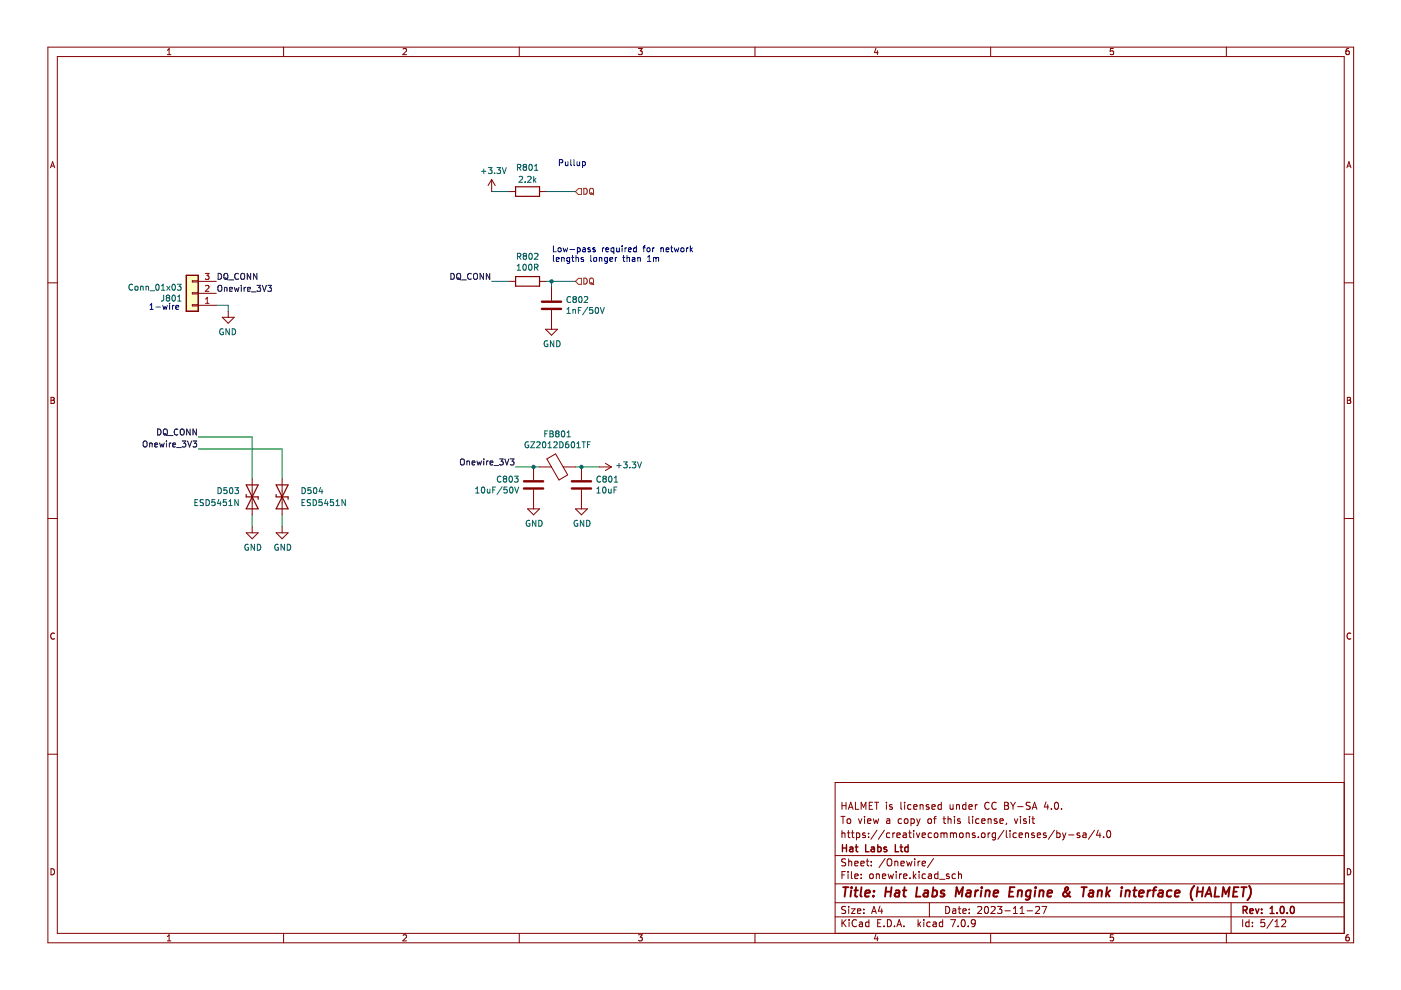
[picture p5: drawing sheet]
<svg xmlns="http://www.w3.org/2000/svg" width="297mm" height="210mm" viewBox="0 0 297 210" stroke-linecap="round" stroke-linejoin="round" font-family="sans-serif">
<g fill="none" stroke="#840000" stroke-width=".21">
<path d="M10.2 10h276.8v189.9h-276.8zM12.2 12h272.8v185.9h-272.8zM35.5 11.6h.7M35.5 10.7l.4-.4v1.3M60.1 10v2M85.5 10.4l.5-.1 .2 .4-.8 .9h.8M110.1 10v2M135.4 10.3h.8l-.5 .5 .4 .1v.6l-.2 .1-.5-.1M160.1 10v2M185.7 10.2l-.3 1h.8M186 10.7v.9M210 10v2"/>
<path d="M236.1 10.3h-.7v.6l.6-.1 .1 .7-.2 .1-.5-.1M260 10v2M286 10.3h-.4l-.2 .3-.1 .7 .3 .3 .4-.1v-.7h-.4l-.3 .2M10.7 35.6l.5-1.3 .4 1.3M10.8 35.2h.7M285.6 35.6l.4-1.3 .4 1.3M285.7 35.2h.6M10.2 60h2M285 60h2M10.8 84.2h.4l.3 .3-.3 .4 .3 .1 .1 .3-.3 .2h-.5zM10.8 84.9h.4M285.7 84.2h.4l.2 .3-.2 .4 .2 .1 .1 .3-.2 .2h-.5z"/>
<path d="M285.7 84.9h.4M10.2 109.9h2M285 109.9h2M11.6 134.3a.58 .58 0 0 0-.9 .6 .58 .58 0 0 0 .9 .5M286.4 134.3a.58 .58 0 0 0-.8 .6 .58 .58 0 0 0 .8 .5M10.2 159.9h2M285 159.9h2M178.3 173.1h.9M178.5 170.1v1.5M178.5 176.1v1.5M178.5 176.7l.2-.1 .4 .1 .1 .9M178.5 170.8h.9"/>
<path d="M178.7 173.1v1.5M179.4 170.1v1.5M179.7 176.6h.5M179.7 173.7l.2-.1 .4 .1 .1 .6-.2 .2-.3 .1-.2-.1zM179.9 176.1v1.3l.3 .2M179.9 171.6l.5-1.5 .5 1.5M180 171.2h.7M180.5 176.6h.6M180.7 176.1v1.3l.4 .2M181.4 170.1v1.5h.7M181.6 176.7l.4-.1 .3 .3-.1 .6h-.6M181.6 176.6v1.5"/>
<path d="M182 173.6l.4 1 .3-1M182.6 171.6v-1.5l.5 1.1 .5-1.1v1.5M183.3 173.1v.1M183.3 173.6v1M183.4 176.7l-.3-.1-.2 .2v.2l.5 .2v.3h-.5M183.9 174.1l.8-.1-.1-.3-.4-.1-.3 .2 .1 .7h.6M184.2 177.5v.1M184.2 176.7v.1M184.3 170.8h.5M185 170.1h-.7v1.5h.7M185.2 173.6l.2 1 .3-.7 .3 .7 .3-1M185.4 170.1h.9"/>
<path d="M185.9 170.1v1.5M185.9 176l-1.2 1.9M187.5 176l-1.3 1.9M187.9 170.1v.1M187.9 170.6v1M188 173.7h.6l.1 .9M188.7 176.7l-.5-.1-.3 .3 .2 .6h.6M188.7 174h-.5l-.3 .2 .3 .4 .5-.1M189.2 170.7l-.4-.1-.2 .2 .1 .2 .5 .2v.3h-.6M189.3 176.6v1M189.7 176.6l-.4 .3M190.2 177.1l.7-.1-.1-.3-.4-.1-.2 .2v.7h.6"/>
<path d="M191 170.1v1.3l.2 .2M191.2 173.7l-.5-.1-.3 .3 .2 .6h.6M191.5 176.7h.6l.1 .9M191.8 173.7l.2-.1 .4 .1 .1 .6-.1 .2-.4 .1-.2-.1zM191.8 170.1v.1M191.8 170.6v1M192.2 177h-.5l-.3 .2 .3 .4 .5-.1M192.7 176.6h.5M192.9 176.1v1.3l.3 .2M193.2 173.7l.4-.1 .3 .3-.2 .6h-.5M193.2 173.6v1.5M193.2 170.7l-.5-.1-.3 .3 .2 .6h.6"/>
<path d="M193.7 176.1v.1M193.7 176.6v1M193.7 171.1l.7-.1v-.3l-.5-.1-.2 .2 .1 .7h.6M194.3 176.6l.3 1 .4-1M194.4 173.6l.3 1M194.7 174.6l-.3 .5M195.1 173.6l-.4 1M195.1 170.7l.2-.1 .3 .1 .1 .9M195.1 170.6v1M195.5 177.1l.7-.1-.1-.3-.4-.1-.2 .2 .1 .7h.5M196.8 173.7l.2-.1 .4 .1 .1 .6-.1 .2-.4 .1-.2-.1zM196.9 170.7l-.3-.1-.2 .2v.2l.5 .2v.3h-.5"/>
<path d="M197.5 176.7l-.4-.1-.3 .3 .1 .6h.6M197.6 171.1l.7-.1-.1-.3-.4-.1-.2 .2v.7h.6M197.9 173.6h.6M198.1 176.7l.3-.1 .4 .1 .1 .6-.2 .2-.3 .1-.3-.1zM198.5 173.1l-.4 .2v1.3M199.5 176.7l.4-.1 .2 .2M199.5 176.6v1M199.6 170.7l-.5-.1-.2 .3 .1 .6h.6M199.6 170.1v1.5M199.9 173.6h.6M200.1 176.8l.3-.2 .3 .1 .1 .9M200.1 176.8v.8"/>
<path d="M200.1 173.1v1.3l.4 .2M201 173.7l.2-.1 .4 .1v.9M201 173.1v1.5M201.4 170.6l.1 .9 .4 .1 .2-.1M201.5 176.7l.4-.1 .2 .2M201.5 176.6v1M202.1 170.6v1M202.1 176.8l.3-.2 .3 .1 .1 .9M202.1 176.8v.8M202.4 173.1v.1M202.4 173.6v1M202.8 170.6v1"/>
<path d="M202.8 170.7l.2-.1 .4 .1v.9M203.5 176.7l.2-.1 .4 .1 .1 .6-.1 .2-.4 .1-.2-.1zM203.6 173.7l-.4-.1-.2 .2 .1 .2 .5 .2v.3h-.6M204.8 170.7l-.4-.1-.3 .3 .1 .6h.6M204.8 170.1v1.5M204.9 176.6v1M204.9 176.7l.2-.1 .3 .1 .1 .9M205.4 171.1l.7-.1v-.3l-.5-.1-.2 .2 .1 .7h.6M205.4 173.1v1.3l.2 .2M206.2 173.1v.1M206.2 173.6v1M206.7 176.7l-.3-.1-.3 .2 .1 .2 .5 .2v.3h-.6"/>
<path d="M206.8 170.6v1M207.2 170.6l-.4 .3M207.4 177.5v.1M207.6 173.7l-.5-.1-.2 .3 .1 .6h.6M208.1 176.7l.3-.1 .4 .1 .1 .6-.2 .2-.3 .1-.3-.1zM208.1 174.1l.8-.1-.1-.3-.4-.1-.3 .2 .1 .7h.6M209.5 176.6v1M209.5 173.6v1M209.5 173.7l.2-.1 .4 .1v.9M209.7 170.2a.71 .71 0 0 0-1 .5 .71 .71 0 0 0 .7 .9l.3-.1M209.9 176.6l-.4 .3M211.1 176.7l-.5-.1-.2 .3 .1 .6h.6"/>
<path d="M211.1 176.6v1.2l-.3 .3-.4-.1M211.2 170.2a.71 .71 0 0 0-1 .5 .71 .71 0 0 0 .7 .9l.3-.1M211.4 173.7l-.4-.1-.2 .2 .1 .2 .5 .2v.3h-.6M212 174.1l.7-.1-.1-.3-.4-.1-.2 .2 .1 .7h.5M212.9 176l-1.3 1.9M213 170.1h.5l.3 .3-.3 .4 .3 .2 .1 .3-.3 .3h-.6zM213 170.8h.5M213.4 176.1v1.3l.2 .2M213.4 174.5l-.1 .3M214.1 176.1v.1M214.1 176.6v1M214.3 170.1l.5 .8"/>
<path d="M214.8 170.9v.7M215.1 173.6l.3 1 .4-1M215.3 170.1l-.5 .8M215.5 176.7l-.4-.1-.3 .3 .1 .6h.6M215.8 171h1.1M216.1 177.1l.7-.1-.1-.3-.4-.1-.2 .2v.7h.6M216.4 173.1v.1M216.4 173.6v1M217.4 176.7l.2-.1 .4 .1 .1 .9M217.4 176.6v1M217.6 173.7l-.4-.1-.2 .2 .1 .2 .5 .2v.3h-.6M218.3 173.1v.1"/>
<path d="M218.3 173.6v1M218.4 170.2l-.5-.1-.3 .1v.5l.7 .3 .1 .3-.3 .3-.5-.1M218.8 173.6h.5M218.9 171.6l.4-1.5 .5 1.5M219 171.2h.7M219 173.1v1.3l.3 .2M219.3 176.7l-.4-.1-.2 .2 .1 .2 .5 .2v.3h-.6M219.9 177.1l.7-.1v-.3l-.5-.1-.2 .2 .1 .7h.6M221.8 176.7l-.4-.1-.2 .2 .1 .2 .5 .2v.3h-.6M221.8 170l-.4 1.1h.9M222.1 170.6v1M222.9 171.5v.1"/>
<path d="M223.6 176l-1.3 1.9M223.7 170.2l.2-.1a.8 .8 0 0 1 .5 .7 .8 .8 0 0 1-.5 .8l-.3-.6zM224.1 176.7l.4-.1 .3 .3-.2 .6h-.5M224.1 176.1v1.5M225.1 171.5v.1M225.3 176.6l.3 1M225.6 177.6l-.3 .5M226 176.6l-.4 1M226.6 177h1.1M228.9 176.7l-.3-.1-.3 .2 .1 .2 .5 .2v.3h-.6M229.6 176.7h.6l.1 .9M230.3 177h-.5l-.2 .2 .2 .4 .5-.1"/>
<path d="M232.1 176l-1.3 1.9M232.8 176l-.3 1.1h.9M233.2 176.6v1M234 177.5v.1M234.8 176.2l.2-.1a.8 .8 0 0 1 .5 .7 .8 .8 0 0 1-.5 .8l-.4-.6zM285 165.9h-107.9v32M10.8 184.2a.66 .66 0 0 1 .8 .6 .66 .66 0 0 1-.8 .7zM35.5 198.6l.4-.4v1.3M35.5 199.5h.7M60.1 197.9v2M85.5 198.3l.5-.1 .2 .4-.8 .9h.8M110.1 197.9v2"/>
<path d="M135.4 198.2h.8l-.5 .5 .4 .1v.6l-.2 .1-.5-.1M160.1 197.9v2M177.1 194.4h107.9M177.1 191.4h107.9M177.1 187.4h107.9M177.1 181.4h107.9M178.5 195v1.5M178.5 185.5h.5M178.7 195.6l.7 .9M179.2 184.8h-.7v1.5M179.3 192.3l-.6-.1-.2 .1v.5l.7 .2 .1 .4-.3 .3-.6-.1M179.3 182.2l-.6-.1-.2 .1v.5l.7 .2 .1 .4-.3 .3-.6-.1"/>
<path d="M179.4 195l-.9 .8M179.8 184.8v.1M179.8 185.3v1M179.9 182.1v1.5M179.9 192.2v.1M179.9 192.7v1M179.9 182.7l.3-.1 .3 .1 .1 .9M180 195v.1M180 195.5v1M180.5 192.7h.8l-.8 1h.8M180.5 184.8v1.3l.2 .2M181.2 183.1l.7-.2v-.2l-.5-.1-.2 .2 .1 .7h.6"/>
<path d="M181.2 185.8l.7-.2v-.2l-.5-.1-.2 .2 .1 .7h.6M181.6 195.1a.71 .71 0 0 0-1 .5 .71 .71 0 0 0 .7 .9l.3-.2M181.8 193.2l.7-.2-.1-.2-.4-.1-.2 .2 .1 .7h.5M182.2 195.6h.6l.1 .9M182.5 183.1l.7-.2v-.2l-.5-.1-.2 .2 .1 .7h.6M182.6 186.1v.2M182.6 185.4v.1M182.9 195.8l-.5 .1-.2 .2 .2 .4 .5-.1M183.2 193.5v.2M183.2 192.8v.1M183.7 182.6h.5M183.9 182.1v1.3l.3 .2"/>
<path d="M184.2 195.6l-.4-.1-.3 .3 .2 .6h.5M184.2 195v1.5M184.4 185.4l.3-.1 .4 .1 .1 .6-.2 .2-.3 .1-.3-.2zM184.7 183.4v.2M184.7 182.7v.1M184.8 193.7l.5-1.5 .5 1.5M184.9 193.3h.8M185.7 198.1l-.3 1h.8M185.8 185.4l.2-.1 .4 .1v.9M185.8 185.3v1M186 198.6v.9M186.1 195.7h.5"/>
<path d="M186.6 192.1l-.4 1.1h1M186.8 195h-.7v1.5h.7M186.9 192.7v1M187.1 185.8l.7-.2-.1-.2-.4-.1-.2 .2 .1 .7h.5M187.4 196.3v.2M187.7 182l-1.3 1.9M188.2 195a.76 .76 0 0 1 .8 .7 .76 .76 0 0 1-.8 .8zM188.2 182.3l.2-.2a.5 .5 0 0 1 .7 .5v.5a.5 .5 0 0 1-.5 .5 .5 .5 0 0 1-.5-.5zM188.3 185.3l.3 1 .3-.7 .3 .7 .2-1M189.7 196.3v.2M189.7 182.7l.2-.1 .4 .1 .1 .9M189.7 182.6v1"/>
<path d="M190 184.8v.1M190 185.3v1M190.2 196.5l.5-1.5 .5 1.5M190.3 196.1h.7M190.7 185.3v1M191 183.1l.7-.2v-.2l-.5-.1-.2 .2 .1 .7h.6M191.2 185.3l-.5 .3M191.6 185.8l.7-.2-.1-.2-.4-.1-.2 .2 .1 .7h.5M191.7 196.3v.2M192.2 182.6l.3 1 .3-.7 .3 .7 .3-1M192.9 186.1v.2M193.7 184.8v1.5"/>
<path d="M193.8 185.7l.4 .6M193.9 182.1v.1M193.9 182.6v1M194.2 185.3l-.5 .6M194.6 182.6v1M194.6 195v1.5M194.8 195.9l.4 .6M194.9 184.8v.1M194.9 185.3v1M195.1 182.6l-.5 .3M195.2 195.5l-.6 .6M195.5 183.1l.7-.2-.1-.2-.4-.1-.2 .2 .1 .7h.5"/>
<path d="M195.9 195v.1M195.9 195.5v1M196.2 185.4l-.4-.1-.3 .3 .1 .6h.6M196.9 185.4h.5l.1 .9M197 191.4v3M197.2 195.6l-.4-.1-.3 .3 .1 .6h.6M197.5 185.6l-.5 .1-.2 .2 .2 .4 .5-.1M197.9 195.6h.5l.1 .9M197.9 182l-1.3 1.9M198.5 195.8l-.5 .1-.2 .2 .2 .4 .5-.1M198.9 185.4l-.5-.1-.3 .3 .2 .6h.6M198.9 184.8v1.5"/>
<path d="M199.2 186.4h1.2M199.9 195.6l-.5-.1-.3 .3 .2 .6h.6M199.9 195v1.5M200.5 192.2a.76 .76 0 0 1 .9 .7 .76 .76 0 0 1-.9 .8zM201.2 185.4l-.3-.1-.3 .2 .1 .2 .5 .2v.3h-.6M201.6 195h1l-.7 1.5M202 192.8h.6v.9M202.6 185.4l-.5-.1-.2 .3 .1 .6h.6M202.6 193l-.5 .1-.2 .2 .2 .4 .5-.1M203.1 192.7h.6M203.1 196.3v.2M203.2 185.4l.2-.1 .4 .1 .1 .9"/>
<path d="M203.2 184.8v1.5M203.4 192.2v1.3l.3 .2M203.9 195.1l.2-.1a.8 .8 0 0 1 .6 .7 .8 .8 0 0 1-.6 .8l-.3-.6zM204.1 193.2l.8-.2-.1-.2-.4-.1-.3 .2 .1 .7h.6M205.3 196.3v.2M205.5 193.5v.2M205.5 192.8v.1M206.8 195.6l-.3 .3h-.3l-.3-.3v-.3l.3-.3 .4 .1 .2 .2a1 1 0 0 1-.4 1.2h-.3M207.3 192.3l.6-.1 .2 .4-.9 1.1h.9M208.9 192.3l.2-.1a.8 .8 0 0 1 .5 .7 .8 .8 0 0 1-.5 .8l-.4-.6zM210 197.9v2M210.1 192.3l.6-.1 .3 .4-.9 1.1h.9"/>
<path d="M211.5 192.2h.9l-.5 .6 .5 .1v.6l-.3 .2-.6-.2M213.1 193.1h1.1M214.9 193.7h.8M214.9 192.6l.4-.4v1.5M216.3 193.7h.8M216.3 192.6l.4-.4v1.5M217.8 193.1h1.1M219.6 192.3l.5-.1 .3 .4-.9 1.1h.9M220.9 192.2h1l-.6 1.5M236.1 198.2h-.7v.6l.6-.1 .1 .7-.2 .1-.5-.1M260 197.9v2M261 191.4v6.5"/>
<path d="M263.5 195v1.5M264.8 195.6l-.4-.1-.3 .3 .2 .6h.5M264.8 195v1.5M265.5 196.3v.2M265.5 195.6v.1M268.1 195h-.7l-.1 .7 .2-.1h.5l.2 .2-.1 .5-.2 .2-.6-.2M269.9 194.9l-1.3 1.9M270.3 196.5h.9M270.3 195.4l.4-.4v1.5M271.7 195.1l.6-.1 .3 .4-.9 1.1h.9M285.7 184.2a.66 .66 0 0 1 .7 .6 .66 .66 0 0 1-.7 .7zM286 198.2l-.4 .1-.2 .2-.1 .7 .3 .3 .4-.1v-.7h-.4l-.3 .2"/>
</g>
<g fill="none" stroke="#840000" stroke-width=".3">
<path d="M178.6 179.1v1.5M178.6 179.8h.9M179.5 179.1v1.5M180.2 179.7h.6v.9M180.8 179.9l-.5 .1-.2 .2 .2 .4 .5-.1M181.3 179.6h.6M181.5 179.1v1.3l.4 .2M183.5 179.1v1.5h.8M184.8 179.7h.5l.1 .9M185.4 179.9l-.5 .1-.2 .2 .2 .4 .5-.1M186.1 179.7l.4-.1 .3 .3-.1 .6h-.6M186.1 179.1v1.5"/>
<path d="M188 179.7l-.4-.1-.2 .2 .1 .2 .5 .2v.3h-.6M189.8 179.1v1.5h.7M190.8 179.6h.6M191 179.1v1.3l.4 .2M192.5 179.7l-.4-.1-.3 .3 .2 .6h.5M192.5 179.1v1.5M263.6 193l.7-.1 .1-.2v-.4l-.8-.1v1.5M263.9 193l.5 .7M265 193.2l.7-.2-.1-.3h-.4l-.2 .2 .1 .7h.5M266.2 192.7l.4 1 .3-1M267.5 193.5v.2M267.5 192.7v.2"/>
<path d="M269.3 193.7h.8M269.3 192.6l.4-.4v1.5M270.8 193.5v.2M271.6 192.3l.2-.1a.8 .8 0 0 1 .5 .7 .8 .8 0 0 1-.5 .8l-.4-.6zM272.9 193.5v.2M273.7 192.3l.2-.1a.8 .8 0 0 1 .5 .7 .8 .8 0 0 1-.5 .8l-.3-.6z"/>
</g>
<g fill="none" stroke="#840000" stroke-width=".4">
<path d="M178.8 188.1h1.1M179.3 188.1l-.2 2M180.5 188.8l-.2 1.3M180.6 188.1l-.1 .2M181.1 188.8h.8M181.5 188.1l-.2 1.7 .1 .2 .3 .1M182.7 188.1l-.3 1.7 .3 .3M183.4 189.4l1-.2v-.3h-.8l-.2 .9 .2 .3 .6-.1M185.2 189.9v.2M185.3 188.9v.2M187.8 189.1h1.1M187.9 188.1l-.3 2"/>
<path d="M189 188.1l-.2 2M189.9 188.9h.7v1.2M190.7 189.2l-.7 .1a.4 .4 0 0 0-.3 .4 .4 .4 0 0 0 .2 .4l.7-.1M191.4 188.8h.8M191.8 188.1l-.2 1.7v.2l.4 .1M194.5 188.1l-.3 2h1M196 188.9h.7v1.2M196.8 189.2l-.7 .1a.4 .4 0 0 0-.3 .4 .4 .4 0 0 0 .2 .4l.7-.1M197.8 188.9h.7l.2 .3-.1 .5a.66 .66 0 0 1-1 .3M197.9 188.1l-.3 2M200.3 188.9a.49 .49 0 0 0-.8 .3v.1l.7 .2v.3l-.3 .3-.5-.1M202.6 190.1l.2-2 .5 1.4 .9-1.4-.3 2"/>
<path d="M205 188.9h.8l-.1 1.2M205.8 189.2l-.6 .1a.4 .4 0 0 0-.4 .4 .4 .4 0 0 0 .3 .4l.6-.1M206.8 188.8l-.1 1.3M207.4 188.8l-.4 .1-.2 .3M208.1 188.8l-.2 1.3M208.2 188.1l-.1 .2M209 189l.3-.2 .5 .1-.1 1.2M209 188.8l-.1 1.3M210.7 189.4l.9-.2v-.3h-.8l-.2 .9 .3 .3 .5-.1M214 189.1h.7M215.1 188.1h-.9l-.3 2h1M215.9 189l.3-.2 .4 .1v1.2"/>
<path d="M215.9 188.8l-.2 1.3M218.5 188.9a.66 .66 0 0 0-.9 .3l-.1 .5 .1 .3h.8M218.6 188.8l-.3 1.6-.4 .4-.4-.1M219.5 188.8l-.2 1.3M219.6 188.1v.2M220.4 189l.3-.2 .5 .1-.1 1.2M220.5 188.8l-.2 1.3M222.1 189.4l1-.2-.1-.3h-.7l-.3 .9 .3 .3 .6-.1M226.8 189.1l-.2 .4a.92 .92 0 0 1-.9 .6l-.2-.1a.54 .54 0 0 1 .1-.8l.9-.7-.1-.3-.2-.1a.6 .6 0 0 0-.2 1.1l.7 .8 .3 .1M229.3 188.1h1.1M229.9 188.1l-.3 2M231 188.9h.8l-.1 1.2"/>
<path d="M231.8 189.2l-.7 .1a.4 .4 0 0 0-.3 .4 .4 .4 0 0 0 .2 .4l.7-.1M232.8 189l.3-.2 .5 .1-.1 1.2M232.8 188.8l-.1 1.3M234.7 188.1l-.2 2M234.8 189.3l.4 .8M235.4 188.8l-.9 .7M237.8 188.8l-.2 1.3M237.9 188.1l-.1 .2M238.7 189l.3-.2 .5 .1-.1 1.2M238.7 188.8l-.1 1.3M240.3 188.8h.7M240.6 188.1l-.2 1.7 .1 .2 .3 .1"/>
<path d="M241.5 189.4l1-.2-.1-.3h-.7l-.2 .9 .2 .3 .6-.1M243.4 188.8l-.2 1.3M244 188.8l-.4 .1-.3 .3M244.3 188.8h.8M245.2 188.1l-.4 .1-.1 .2-.2 1.7M245.8 188.9h.7v1.2M246.6 189.2l-.7 .1a.4 .4 0 0 0-.3 .4 .4 .4 0 0 0 .2 .4l.7-.1M248.4 188.9a.66 .66 0 0 0-1 .3v.5l.1 .3h.8M249.1 189.4l1-.2-.1-.3h-.7l-.2 .9 .2 .3 .6-.1M253.2 187.8a2.35 2.35 0 0 0-.4 3.1M253.8 189.1h1.2M253.9 188.1l-.2 2"/>
<path d="M255.1 188.1l-.3 2M255.5 190.1l.9-2 .4 2M255.8 189.5h.9M257.8 188.1l-.3 2h1M259.1 190.1l.3-2 .5 1.4 .8-1.4-.2 2M261.5 189.1h.7M262.6 188.1h-.9l-.3 2h1M263.2 188.1h1.1M263.8 188.1l-.3 2M264.8 187.8a2.32 2.32 0 0 1-.3 3.1"/>
</g>
<path d="M39.5 58.4h2.5v7.6h-2.5z" fill-rule="evenodd" fill="#ffffc2"/>
<path d="M109.3 39.6h5.1v2h-5.1zM39.5 58.4h2.5v7.6h-2.5zM109.3 58.6h5.1v2.1h-5.1zM52.2 104.8v.6h2.5v.5M52.2 102.8h2.5l-2.5 5.1h2.5zM58.5 104.8v.6h2.6v.5M58.5 102.8h2.6l-2.6 5.1h2.6z" fill="none" stroke="#840000" stroke-width=".25"/>
<path d="M104.2 40.6h3.8M104.2 59.7h3.8M115.7 40.6h6.3M115.7 59.7h6.3M116.9 59.7v1.2M45.9 64.7h2.5v1.3M42 95.2h17.8v6.3M42 92.7h11.5v8.8M109.3 99h5.1M122 99h5.1M53.5 109.2v2.5M59.8 109.2v2.5" fill="none" stroke="#009600" stroke-width=".21"/>
<g fill="none" stroke="#0000c2" stroke-width=".21">
<path d="M118.6 34.5h.6l.1-.5-.7-.1v1.2M119.9 34.3v.8l.5-.1M120.4 34.3v.8M121 33.9v1l.2 .2M121.7 33.9v1l.2 .2M122.4 34.3v.8l.5-.1M122.9 34.3v.8M123.5 34.3h.4l.2 .2-.1 .6h-.5M123.5 34.3v1.2M117.3 52.1v1.3h.6M117.3 54.2v1.1l.2 .1M117.9 55l.6-.1v-.3h-.4l-.2 .2 .1 .6h.5"/>
<path d="M118.4 52.7l.1-.2 .4 .2-.1 .6h-.4zM119.1 54.7l.5-.1v.8M119.1 54.6v.8M119.4 52.5l.2 .9 .3-.6 .2 .6 .3-.9M120.8 54.6h-.4l-.2 .2 .1 .6h.5M120.8 54.6v1l-.3 .3-.3-.1M120.8 52.9h1M121.2 54.6h.5M121.4 54.2v1.1l.3 .1M122.1 54.7l.5-.1 .1 .8M122.1 54.2v1.2M122.4 52.6l.4-.1 .2 .3-.1 .5h-.5"/>
<path d="M122.4 52.5v1.3M123.6 52.6h.4l.1 .8M123.7 54.6h-.3l-.2 .2 .1 .2 .4 .1v.3h-.5M124.1 52.8l-.6 .3 .2 .3 .4-.1M125.1 52.6l-.3-.1-.2 .2 .1 .2 .4 .1v.3h-.5M125.3 54.2v1.1l.1 .1M125.9 54.7l.2-.1 .4 .1-.1 .7-.5-.1zM126.2 52.6l-.3-.1-.2 .2v.2l.5 .1v.3h-.5M127.1 54.7l.4-.1 .1 .8M127.1 54.6v.8M127.7 52.5v.9M128.1 52.5l-.4 .3"/>
<path d="M128.5 53l.6-.2-.1-.2-.4-.1-.1 .2v.6h.5M128.8 54.6h-.4l-.2 .2 .1 .6h.5M128.8 54.6v1l-.3 .3-.3-.1M129.3 55l.6-.1-.1-.3h-.3l-.2 .2 .1 .6h.4M130.1 52.6l-.3-.1-.3 .3 .2 .5h.4M130.1 52.5v1.3M130.5 54.6v.8M130.8 52.5v.8h.5M130.8 54.6l-.3 .2M131.3 52.5v.9M131.9 52.1v.1M131.9 52.5v.9"/>
<path d="M132 54.6h.5M132.2 54.2v1.1l.3 .1M132.5 52.5v.9M132.9 52.5l-.4 .3M132.9 54.7l.5-.1 .1 .8M132.9 54.2v1.2M133.2 53l.6-.2v-.2l-.4-.1-.2 .2 .1 .6h.5M134.1 54.6h.5v.8M134.6 54.9l-.6 .2 .2 .3h.4M134.9 52.6l-.3-.1-.3 .3 .1 .5h.5M134.9 52.1v1.3M135.2 54.7l.5-.1 .1 .8"/>
<path d="M135.2 54.6v.8M136.3 52.5h.5M136.8 52.1l-.3 .2v1.1M137.3 55.4h.7M137.3 54.5l.3-.3v1.2M137.3 52.6l.3-.1 .2 .3v.3l-.2 .3-.4-.3zM138.4 52.5v.9M138.5 54.7l.4-.1 .2 .2M138.5 54.6v.8M138.7 52.5l-.3 .3M139.1 54.8l.2-.2h.3v.8M139.1 54.8v.6"/>
<path d="M140.1 52.7l.5-.1 .1 .8M140.1 52.5v.9M141.2 53l.6-.2v-.2l-.4-.1-.2 .2 .1 .6h.5M142.2 52.5h.5M142.4 52.1v1.1l.3 .2M143 52.5l.2 .9 .2-.6 .3 .6 .2-.9M144.5 52.6l.3-.1 .2 .3v.3l-.2 .3-.4-.3zM145.6 52.5v.9M145.9 52.5l-.3 .3M146.3 52.1v1.3M146.5 52.9l.3 .5M146.8 52.5l-.5 .5"/>
<path d="M31.8 65.6h.7M31.8 64.7l.4-.4v1.3M33.1 65.1h.9M34.5 64.7l.3 .9 .2-.6 .2 .6 .3-.9M36 64.3v.1M36 64.7v.9M36.6 64.7v.9M36.9 64.7l-.3 .3M37.3 65.2l.6-.2-.1-.2-.3-.1-.2 .2 .1 .6h.4"/>
</g>
<g fill="none" stroke="#0f0f0f" stroke-width=".21">
<path d="M46.3 58a.64 .64 0 0 1 .7 .6 .64 .64 0 0 1-.7 .6zM47.5 58.1l.3-.1a.43 .43 0 0 1 .5 .4v.4a.42 .42 0 0 1-.4 .5 .42 .42 0 0 1-.4-.5zM47.7 58.9l.7 .5M48.6 59.4h.9M50.5 58.1a.56 .56 0 0 0-.7 .5 .56 .56 0 0 0 .7 .5M51.1 58.1l.2-.1a.43 .43 0 0 1 .6 .4v.4a.42 .42 0 0 1-.4 .5 .42 .42 0 0 1-.5-.5zM53.1 58v1.2l-.7-1.2v1.2M54.5 58v1.2l-.8-1.2v1.2M95.6 58a.64 .64 0 0 1 .7 .6 .64 .64 0 0 1-.7 .6zM96.9 58.1l.2-.1a.43 .43 0 0 1 .6 .4v.4a.42 .42 0 0 1-.5 .5 .42 .42 0 0 1-.4-.5zM97.1 58.9l.6 .5M97.9 59.4h1"/>
<path d="M99.9 58.1a.56 .56 0 0 0-.8 .5 .56 .56 0 0 0 .8 .5M100.5 58.1l.2-.1a.43 .43 0 0 1 .5 .4v.4a.42 .42 0 0 1-.4 .5 .42 .42 0 0 1-.4-.5zM102.5 58v1.2l-.7-1.2v1.2M103.8 58v1.2l-.7-1.2v1.2M46.3 60.7l.2-.2a.43 .43 0 0 1 .5 .4v.4a.42 .42 0 0 1-.4 .5 .42 .42 0 0 1-.4-.5zM47.6 60.9v.9M47.6 61h.5v.8M48.7 61.3l.6-.1-.1-.2-.3-.1-.2 .2v.6h.5M49.7 60.9l.2 .9 .3-.6 .2 .6 .3-.9M51.2 60.5v.1M51.2 60.9v.9M51.8 60.9v.9"/>
<path d="M52.1 60.9l-.3 .3M52.5 61.3l.6-.1-.1-.2-.3-.1-.2 .2v.6h.5M53.3 61.9h1M54.5 60.5h.8l-.5 .5 .4 .1v.6l-.2 .1-.5-.1M55.6 60.5l.4 1.3 .5-1.3M56.8 60.5h.8l-.5 .5 .4 .1v.6l-.2 .1-.5-.1M30.4 93.7l.2-.2a.43 .43 0 0 1 .6 .4v.4a.42 .42 0 0 1-.4 .5 .42 .42 0 0 1-.5-.5zM31.7 93.9v.9M31.7 94h.5l.1 .8M32.8 94.3l.6-.1v-.2l-.4-.1-.2 .2 .1 .6h.5M33.4 91a.64 .64 0 0 1 .8 .6 .64 .64 0 0 1-.8 .6zM33.8 93.9l.3 .9 .2-.6 .3 .6 .2-.9"/>
<path d="M34.7 91.1l.2-.1a.43 .43 0 0 1 .6 .4v.4a.42 .42 0 0 1-.4 .5 .42 .42 0 0 1-.5-.5zM34.9 91.9l.6 .5M35.3 93.5v.1M35.3 93.9v.9M35.7 92.4h1M35.9 93.9v.9M36.3 93.9l-.4 .3M36.6 94.3l.6-.1v-.2l-.4-.1-.2 .2 .1 .6h.5M37.5 94.9h.9M37.7 91.1a.56 .56 0 0 0-.8 .5 .56 .56 0 0 0 .8 .5M38.3 91.1l.2-.1a.43 .43 0 0 1 .5 .4v.4a.42 .42 0 0 1-.4 .5 .42 .42 0 0 1-.4-.5zM38.6 93.5h.8l-.4 .5 .3 .1v.6l-.1 .1-.6-.1"/>
<path d="M39.8 93.5l.4 1.3 .4-1.3M40.3 91v1.2l-.7-1.2v1.2M40.9 93.5h.8l-.4 .5 .3 .1v.6l-.1 .1-.6-.1M41.6 91v1.2l-.7-1.2v1.2M97.7 97.5l.2-.2a.43 .43 0 0 1 .6 .4v.5a.42 .42 0 0 1-.5 .4 .42 .42 0 0 1-.4-.4zM99 97.7v.9M99 97.9l.5-.1v.8M100.1 98.2l.6-.2-.1-.2-.3-.1-.2 .2 .1 .6h.4M101.1 97.7l.3 .9 .2-.6 .2 .6 .3-.9M102.6 97.3v.1M102.6 97.7v.9M103.2 97.7v.9"/>
<path d="M103.5 97.7l-.3 .3M103.9 98.2l.6-.2-.1-.2-.3-.1-.2 .2 .1 .6h.4M104.7 98.7h1M105.9 97.3h.8l-.4 .5 .3 .1v.6l-.2 .1-.5-.1M107 97.3l.5 1.3 .4-1.3M108.2 97.3h.8l-.4 .5 .3 .1v.6l-.2 .1-.5-.1"/>
</g>
<path d="M122.6 40h.7v1.3h-.7l-.6-.7zM123.8 39.9a.64 .64 0 0 1 .7 .7 .64 .64 0 0 1-.7 .6zM122 59.7l.6-.7h.7v1.3h-.7zM123.8 59a.64 .64 0 0 1 .7 .6 .64 .64 0 0 1-.7 .6zM125.1 40.1l.2-.2a.43 .43 0 0 1 .5 .5v.4a.42 .42 0 0 1-.4 .4 .42 .42 0 0 1-.4-.4zM125.1 59.1l.2-.1a.43 .43 0 0 1 .5 .4v.4a.42 .42 0 0 1-.4 .5 .42 .42 0 0 1-.4-.5zM125.2 40.9l.7 .4M125.2 59.9l.7 .5" fill="none" stroke="#725600" stroke-width=".21"/>
<path d="M114.9 65.5h4.1M114.9 64h4.1M111.1 103.6h4.1M111.1 102.1h4.1M121.2 103.6h4.1M121.2 102.1h4.1" fill="none" stroke="#840000" stroke-width=".51"/>
<g fill="none" stroke="#840000" stroke-width=".21">
<path d="M104.2 38.1l-.7 1.2M104.2 38.1v2.5M104.2 38.1l.8 1.2M40.8 59.5h1.2v.3h-1.2zM42 59.7h3.9M108 40.6h1.3M108 59.7h1.3M114.4 40.6h1.3M114.4 59.7h1.3M40.8 62.1h1.2v.2h-1.2zM40.8 64.6h1.2v.3h-1.2zM42 64.7h3.9"/>
<path d="M42 62.2h3.9M47.1 67.3h2.6l-1.3 1.2zM48.4 66v1.3M115.7 69.8h2.5l-1.3 1.3zM116.9 60.9v2.8M116.9 65.7v4.1M113.1 99v2.8M114.4 99h2.5M115.9 97.3l1.9-1.1 2.6 4.5-1.9 1.1zM119.4 99h2.6M123.3 99v2.8M127.1 99h2.5"/>
<path d="M128.4 98.2l1.2 .8M129.6 99l-1.2 .8M52.2 113h2.5l-1.2 1.2zM53.5 101.5v7.7M53.5 111.7v1.3M58.5 113h2.6l-1.3 1.2zM59.8 101.5v7.7M59.8 111.7v1.3M111.9 107.9h2.5l-1.3 1.3zM113.1 103.8v4.1M122 107.9h2.5l-1.2 1.3zM123.3 103.8v4.1"/>
</g>
<g fill="none" stroke="#006464" stroke-width=".21">
<path d="M102.1 36.3h.9M102.6 35.8v1M103.5 35.5h.8l-.4 .5 .4 .1v.6l-.2 .1-.6-.1M104.9 36.7v.1M105.3 35.5h.8l-.4 .5 .4 .1v.6l-.2 .1-.6-.1M106.5 35.5l.4 1.3 .4-1.3M109.7 35.5h.6l.1-.5-.7-.2v1.3M110 35.5l.4 .6M110.1 37.5l.5-.1 .2 .4-.8 .9h.8M111.2 35.4l-.3-.2 .3-.4h.2l.2 .3-.2 .3M111.2 35.4l-.3 .2 .1 .4 .2 .1h.3l.1-.2v-.3l-.2-.2M111.2 35.4h.2"/>
<path d="M111.3 38.5v.2M111.9 37.5l.5-.1 .2 .4-.8 .9h.8M112.2 35l.2-.2a.68 .68 0 0 1 .5 .7 .68 .68 0 0 1-.5 .6l-.3-.5zM113.2 37.4v1.3M113.3 38.2l.3 .5M113.3 36.1h.8M113.3 35.2l.4-.4v1.3M113.6 37.8l-.4 .5M109.6 56.4l.4-.4v1.3M109.6 57.3h.8M109.7 54.4l.6-.1 .1-.5-.7-.1v1.3M110 54.4l.4 .6"/>
<path d="M111 56.1l.2-.1a.68 .68 0 0 1 .4 .7 .68 .68 0 0 1-.4 .6 .84 .84 0 0 1-.2-1.2zM111.2 54.3l-.3-.3 .3-.3h.2l.2 .3-.2 .3M111.2 54.3l-.3 .2 .1 .4 .2 .1 .3-.1 .1-.2v-.2l-.2-.2M111.2 54.3h.2M112.2 56.1l.2-.1a.68 .68 0 0 1 .4 .7 .68 .68 0 0 1-.4 .6l-.3-.5zM112.2 53.8l.2-.1a.68 .68 0 0 1 .5 .6 .68 .68 0 0 1-.5 .7l-.3-.5zM113.3 56.7l.6-.1 .1-.5-.7-.1v1.3M113.3 53.8l.5-.1 .3 .4-.8 .9h.8M113.6 56.7l.5 .6M28.1 60.4a.56 .56 0 0 0-.8 .5 .56 .56 0 0 0 .8 .5M28.7 60.8l.1-.1 .4 .1-.1 .7-.4-.1zM29.8 60.8l.5-.1 .1 .8"/>
<path d="M29.8 60.7v.8M31 60.8l.4-.1 .1 .8M31 60.7v.8M31.8 61.7h1M33.1 60.4l.2-.1a.68 .68 0 0 1 .5 .6 .68 .68 0 0 1-.5 .6l-.3-.5zM34.2 61.5h.7M34.2 60.6l.4-.3v1.2M34.7 62.6l-.1 1.1-.4 .1M35.4 60.7l.6 .8M35.5 63.1l-.3-.2 .3-.3h.2l.3 .2-.3 .3M35.5 63.1l-.3 .3 .1 .3 .2 .1h.4l.1-.2v-.2l-.3-.3M35.5 63.1h.2"/>
<path d="M36 60.7l-.6 .8M36.6 62.7l.2-.1a.68 .68 0 0 1 .4 .6 .68 .68 0 0 1-.4 .6l-.3-.4zM36.6 60.4l.2-.1a.68 .68 0 0 1 .4 .6 .68 .68 0 0 1-.4 .6l-.3-.5zM37.6 60.3h.8l-.4 .4 .3 .2v.5l-.1 .1-.6-.1M37.7 63.8h.7M37.7 62.9l.3-.3v1.2M47.3 69.8a.58 .58 0 0 0-.7 .6 .58 .58 0 0 0 .8 .5v-.5h-.3M48.6 69.7v1.3l-.7-1.3v1.3M49.2 69.7a.64 .64 0 0 1 .8 .6 .64 .64 0 0 1-.8 .7zM116.1 72.3a.58 .58 0 0 0-.7 .6 .58 .58 0 0 0 .8 .5v-.4h-.3M117.4 72.2v1.3l-.7-1.3v1.3M118 72.2a.64 .64 0 0 1 .8 .7 .64 .64 0 0 1-.8 .6z"/>
<path d="M120.2 65.5l.4-.3v1.3M120.2 66.5h.7M121 63a.56 .56 0 0 0-.8 .5 .56 .56 0 0 0 .8 .5M121.5 65.6v.9M121.5 65.7h.5v.8M121.7 63.4l-.2 .3v.3l.2 .1h.4l.1-.2v-.2l-.2-.3M121.7 63.4l-.2-.2 .2-.3h.3l.2 .2-.2 .3M121.7 63.4h.3M122.6 65.8h.4M122.8 63l.2-.1a.68 .68 0 0 1 .4 .6 .68 .68 0 0 1-.4 .6l-.3-.4zM123.2 65.2h-.6v1.3M123.9 63l.5-.1 .2 .3-.8 .9h.8"/>
<path d="M124.6 65.1l-1.1 1.7M125.6 65.2h-.6v.6l.6-.1v.6l-.1 .2-.5-.2M126.3 65.3l.2-.1a.68 .68 0 0 1 .4 .6 .68 .68 0 0 1-.4 .7l-.3-.5zM127.3 65.2l.4 1.3 .4-1.3M112 93.7a.58 .58 0 0 0-.7 .6 .58 .58 0 0 0 .8 .5v-.4h-.2M112.5 93.7h.9l-.9 1.2h.9M113.8 93.8l.5-.1 .2 .3-.8 .9h.8M115.1 93.8l.2-.1a.68 .68 0 0 1 .4 .6 .68 .68 0 0 1-.4 .6l-.3-.4zM115.5 92h.4M116.1 91.4h-.6v1.2M116.2 94.9h.7M116.2 94l.4-.3v1.2"/>
<path d="M116.6 92h.4M116.6 91.4h.4l.3 .2-.3 .4 .3 .1v.3l-.2 .2h-.5zM117.4 93.8l.5-.1 .2 .3-.7 .9h.7M118.1 91.9l-.3 .2 .1 .4 .2 .1h.3l.1-.2v-.3l-.2-.2M118.1 91.9l-.3-.2 .3-.3h.2l.2 .2-.2 .3M118.1 91.9h.2M118.7 93.7a.64 .64 0 0 1 .7 .6 .64 .64 0 0 1-.7 .6zM119.1 91.5l.2-.1a.68 .68 0 0 1 .5 .6 .68 .68 0 0 1-.5 .6l-.3-.5zM120.2 91.7l.4-.3v1.2M120.2 92.6h.8M120.5 93.7h-.4l-.1 .3-.1 .7 .2 .2 .5-.1-.1-.6h-.4l-.2 .2M121.2 93.8l.2-.1a.68 .68 0 0 1 .4 .6 .68 .68 0 0 1-.4 .6l-.3-.4z"/>
<path d="M122.3 94.9h.7M122.3 94l.4-.3v1.2M123.4 93.7h.7M123.8 93.7v1.2M124.5 94.3h.5M125.2 93.7h-.7v1.2M130.7 98.7h1M131.2 98.2v1M132.2 97.9h.8l-.4 .5 .3 .1v.6l-.2 .1-.5-.1M133.5 99.1v.1M134 97.9h.8l-.4 .5 .3 .1v.6l-.1 .1-.6-.1M135.2 97.9l.4 1.3 .4-1.3"/>
<path d="M41.3 106.5h.5M41.9 105.9h-.6v1.3h.6M43.1 106l-.6 .1v.3l.5 .3 .1 .3-.2 .2-.5-.1M43.7 105.9a.64 .64 0 0 1 .7 .7 .64 .64 0 0 1-.7 .6zM45.6 105.9h-.6l-.1 .6h.6l.1 .6-.2 .1-.5-.1M46.2 103.4a.64 .64 0 0 1 .8 .6 .64 .64 0 0 1-.8 .7zM46.4 105.9l-.3 .9h.8M46.7 106.4v.8M48 105.9h-.6l-.1 .6h.6l.1 .6-.2 .1-.5-.1M48.1 103.4h-.6l-.1 .6 .6-.1 .1 .6-.2 .2-.5-.2M48.5 107.2h.7M48.5 106.3l.4-.4v1.3"/>
<path d="M48.8 103.5l.1-.1a.68 .68 0 0 1 .5 .6 .68 .68 0 0 1-.5 .7l-.3-.5zM49.8 103.4h.8l-.4 .5 .3 .1v.5l-.2 .2-.5-.2M50.5 105.9v1.3l-.7-1.3v1.3M52.6 115.5a.58 .58 0 0 0-.7 .5 .58 .58 0 0 0 .8 .5v-.4h-.3M54 115.4v1.3l-.8-1.3v1.3M54.6 115.4a.64 .64 0 0 1 .7 .6 .64 .64 0 0 1-.7 .7zM59 115.5a.58 .58 0 0 0-.8 .5 .58 .58 0 0 0 .8 .5v-.4h-.2M60.3 115.4v1.3l-.7-1.3v1.3M60.9 115.4a.64 .64 0 0 1 .7 .6 .64 .64 0 0 1-.7 .7zM64 103.4a.64 .64 0 0 1 .8 .6 .64 .64 0 0 1-.8 .7zM64 106.5h.5M64.6 105.9h-.6v1.3h.6"/>
<path d="M65.8 106l-.6 .1v.3l.5 .3 .1 .3-.2 .2-.5-.1M65.9 103.4h-.6l-.1 .6 .6-.1 .1 .6-.2 .2-.5-.2M66.4 105.9a.64 .64 0 0 1 .7 .7 .64 .64 0 0 1-.7 .6zM66.6 103.5l.2-.1a.68 .68 0 0 1 .4 .6 .68 .68 0 0 1-.4 .7 .84 .84 0 0 1-.2-1.2zM68 103.3l-.3 .9h.7M68.3 103.8v.9M68.3 105.9h-.6l-.1 .6h.6l.1 .6-.2 .1-.5-.1M69.1 105.9l-.3 .9h.8M69.4 106.4v.8M70.7 105.9h-.6l-.1 .6h.6l.1 .6-.2 .1-.5-.1M71.2 107.2h.8M71.2 106.3l.4-.4v1.3"/>
<path d="M73.2 105.9v1.3l-.7-1.3v1.3M100.8 104.5h.8M100.8 103.6l.4-.3v1.2M102.2 103.4l.2-.1a.68 .68 0 0 1 .4 .6 .68 .68 0 0 1-.4 .6l-.3-.5zM103.3 103.7l.1 .8 .5-.1M103.9 103.7v.8M104.5 103.9h.4M105.1 103.3h-.6v1.2M106.2 101.1a.56 .56 0 0 0-.8 .5 .56 .56 0 0 0 .8 .5M106.5 103.2l-1.1 1.6M107 101.5l-.3 .2 .1 .4 .2 .1h.3l.1-.2v-.3l-.2-.2M107 101.5l-.3-.2 .3-.3h.2l.2 .2-.2 .3"/>
<path d="M107 101.5h.2M107.5 103.3h-.6l-.1 .6 .6-.1 .1 .6-.2 .1-.5-.1M108 101.1l.2-.1a.68 .68 0 0 1 .5 .6 .68 .68 0 0 1-.5 .6l-.3-.5zM108.2 103.4l.1-.1a.68 .68 0 0 1 .5 .6 .68 .68 0 0 1-.5 .6l-.3-.5zM109.1 101h.8l-.5 .4 .4 .2v.5l-.2 .1-.5-.1M109.1 103.3l.5 1.2 .4-1.2M112.3 110.4a.58 .58 0 0 0-.8 .6 .58 .58 0 0 0 .8 .5v-.5h-.2M113.6 110.3v1.3l-.7-1.3v1.3M114.2 110.3a.64 .64 0 0 1 .8 .7 .64 .64 0 0 1-.8 .6zM122.4 110.4a.58 .58 0 0 0-.7 .6 .58 .58 0 0 0 .8 .5v-.5h-.2M123.8 110.3v1.3l-.8-1.3v1.3M124.4 110.3a.64 .64 0 0 1 .7 .7 .64 .64 0 0 1-.7 .6z"/>
<path d="M126.6 104.5h.7M126.6 103.6l.3-.3v1.2M127.3 101.1a.56 .56 0 0 0-.8 .5 .56 .56 0 0 0 .8 .5M127.9 103.4l.2-.1a.68 .68 0 0 1 .4 .6 .68 .68 0 0 1-.4 .6l-.3-.5zM128.1 101.5l-.3 .2 .1 .4 .2 .1h.3l.1-.2v-.3l-.2-.2M128.1 101.5l-.3-.2 .3-.3h.2l.2 .2-.2 .3M128.1 101.5h.2M129 103.7l.1 .8 .5-.1M129.2 101.1l.1-.1a.68 .68 0 0 1 .5 .6 .68 .68 0 0 1-.5 .6l-.3-.5zM129.6 103.7v.8M130.2 103.9h.4M130.2 102.2h.8"/>
<path d="M130.2 101.3l.4-.3v1.2M130.8 103.3h-.6v1.2"/>
</g>
<path d="M43.5 58h.8l-.4 .5 .4 .1v.5l-.2 .1-.6-.1M43.6 64.3h.7M43.6 63.4l.3-.4v1.3M43.6 60.6l.5-.1 .2 .4-.8 .9h.8" fill="none" stroke="#a90000" stroke-width=".21"/>
<g fill="#009600">
<circle cx="123.3" cy="99" r=".46"/>
<circle cx="116.9" cy="59.7" r=".46"/>
<circle cx="113.1" cy="99" r=".46"/>
</g>
</svg>
